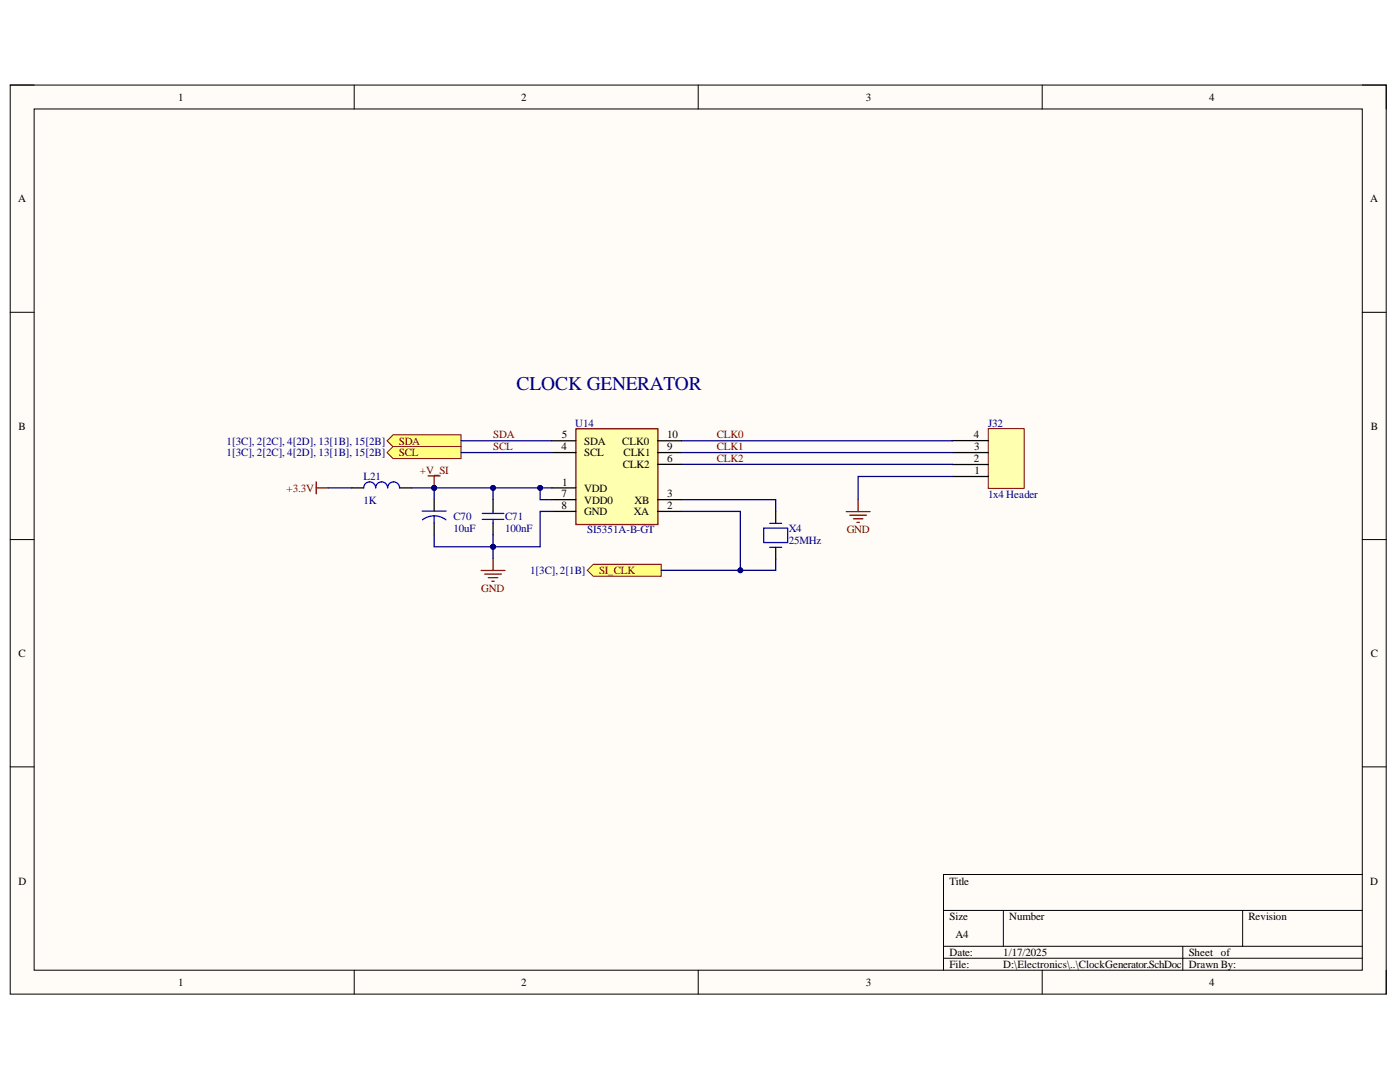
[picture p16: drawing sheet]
<svg xmlns="http://www.w3.org/2000/svg" width="279mm" height="216mm" viewBox="0 0 279 216" stroke-linecap="round" stroke-linejoin="round" font-family="sans-serif">
<defs><g id="words">
<text font-size="3.9" fill="#000080" x="103.1" y="77.8">CLOCK GENERATOR</text>
<g font-size="2.2">
<text x="35.6" y="20.1">1</text>
<text x="104" y="20.1">2</text>
<text x="172.8" y="20.1">3</text>
<text x="241.3" y="20.1">4</text>
<text x="3.6" y="40.4">A</text>
<text x="273.5" y="40.4">A</text>
<text x="3.7" y="85.7">B</text>
<text x="112" y="89.9">4</text>
<text x="112.1" y="87.5">5</text>
<text x="116.6" y="88.8">SDA</text>
<text x="124.2" y="88.8">CLK0</text>
<text x="133.1" y="87.5">10</text>
<text x="133.1" y="89.9">9</text>
<text x="194.3" y="87.5">4</text>
<text x="194.4" y="89.9">3</text>
<text x="273.6" y="85.7">B</text>
<text x="116.6" y="91">SCL</text>
<text x="124.3" y="93.4">CLK2</text>
<text x="124.4" y="91">CLK1</text>
<text x="133.1" y="92.2">6</text>
<text x="194.3" y="92.2">2</text>
<text x="194.5" y="94.7">1</text>
<text x="112" y="101.6">8</text>
<text x="112" y="99.2">7</text>
<text x="112.2" y="96.9">1</text>
<text x="116.6" y="98.1">VDD</text>
<text x="116.6" y="100.5">VDD0</text>
<text x="126.6" y="100.5">XB</text>
<text x="133.1" y="101.6">2</text>
<text x="133.1" y="99.2">3</text>
<text x="116.6" y="102.8">GND</text>
<text x="126.5" y="102.8">XA</text>
<text x="3.7" y="131.1">C</text>
<text x="273.6" y="131.1">C</text>
<text x="3.7" y="176.5">D</text>
<text x="189.5" y="176.5">Title</text>
<text x="273.5" y="176.5">D</text>
<text x="189.5" y="183.6">Size</text>
<text x="201.4" y="183.6">Number</text>
<text x="249.1" y="183.6">Revision</text>
<text x="189.5" y="190.8">Date:</text>
<text x="190.7" y="187.2">A4</text>
<text x="200.2" y="190.8">1/17/2025</text>
<text x="237.2" y="190.8">Sheet of</text>
<text x="35.6" y="196.8">1</text>
<text x="104" y="196.8">2</text>
<text x="172.8" y="196.8">3</text>
<text x="189.5" y="193.1">File:</text>
<text x="200.2" y="193.1">D:\Electronics\..\ClockGenerator.SchDoc</text>
<text x="237.2" y="193.1">Drawn By:</text>
<text x="241.3" y="196.8">4</text>
</g>
<g font-size="2.2" fill="#000080">
<text x="45.2" y="88.8">1[3C], 2[2C], 4[2D], 13[1B], 15[2B]</text>
<text x="114.8" y="85.2">U14</text>
<text x="197.2" y="85.1">J32</text>
<text x="45.2" y="91">1[3C], 2[2C], 4[2D], 13[1B], 15[2B]</text>
<text x="72.6" y="95.8">L21</text>
<text x="72.6" y="100.5">1K</text>
<text x="197.2" y="99.4">1x4 Header</text>
<text x="90.5" y="106.1">10uF</text>
<text x="90.5" y="103.7">C70</text>
<text x="100.8" y="106.1">100nF</text>
<text x="100.8" y="103.7">C71</text>
<text x="117.2" y="106.3">SI5351A-B-GT</text>
<text x="157.4" y="106.1">X4</text>
<text x="157.4" y="108.5">25MHz</text>
<text x="105.8" y="114.6">1[3C], 2[1B]</text>
</g>
<g font-size="2.2" fill="#800000">
<text x="79.6" y="88.8">SDA</text>
<text x="98.4" y="87.5">SDA</text>
<text x="98.4" y="89.9">SCL</text>
<text x="143" y="87.5">CLK0</text>
<text x="143" y="89.9">CLK1</text>
<text x="79.6" y="91">SCL</text>
<text x="83.8" y="94.5">+V_SI</text>
<text x="143" y="92.2">CLK2</text>
<text x="57.2" y="98.1">+3.3V</text>
<text x="169" y="106.4">GND</text>
<text x="96.1" y="118.1">GND</text>
<text x="119.5" y="114.6">SI_CLK</text>
</g>
</g></defs>
<path d="M2 17h274.6v181.4h-274.6z" fill-rule="evenodd" fill="#fffcf8"/>
<path d="M2 17h274.6v181.4h-274.6z" fill="none" stroke="#000" stroke-width=".2"/>
<path d="M6.8 21.7h265.1v171.9h-265.1z" fill-rule="evenodd" fill="#fffcf8"/>
<g fill="none" stroke="#000" stroke-width=".2">
<path d="M2 17h4.8M70.7 17v4.7M139.3 17v4.7M208 17v4.7M271.9 17h4.7v4.7M6.8 21.7h265.1v171.9h-265.1zM2 62.3h4.8M271.9 62.3h4.7M2 107.7h4.8M271.9 107.7h4.7M2 153h4.8M271.9 153h4.7"/>
<path d="M271.9 174.5h-83.6v19.1M70.7 193.6v4.8M139.3 193.6v4.8M188.3 181.7h83.6M188.3 188.8h83.6M188.3 191.2h83.6M200.2 181.7v7.1M208 193.6v4.8M236.1 188.8v4.8M248 181.7v7.1M276.6 193.6v4.8"/>
</g>
<path d="M77.2 88l1.2-1.2h13.6v2.3h-13.6z" fill-rule="evenodd" fill="#ffff80"/>
<path d="M77.2 88l1.2-1.2h13.6v2.3h-13.6z" fill="none" stroke="#800000" stroke-width=".2"/>
<path d="M78.4 89.1h13.6v2.4h-13.6l-1.2-1.2z" fill-rule="evenodd" fill="#ffff80"/>
<path d="M78.4 89.1h13.6v2.4h-13.6l-1.2-1.2z" fill="none" stroke="#800000" stroke-width=".2"/>
<path d="M72.6 97.4a1.19 1.19 0 0 1 1.2-1.2 1.19 1.19 0 0 1 1.2 1.2 1.19 1.19 0 0 1 1.2-1.2 1.19 1.19 0 0 1 1.2 1.2 1.2 1.2 0 0 1 1.2-1.2 1.2 1.2 0 0 1 1.1 1.2M84.3 102h4.7M86.6 102.9l1 .2 1.4 .6M86.6 102.9l-.9 .2-1.4 .6M86.6 102.9v1.5M96.2 103.6h4.3M96.2 102.4h4.3M98.4 102v.4M98.4 103.6v.8" fill="none" stroke="#00f" stroke-width=".25"/>
<path d="M70.2 97.4h2.4M79.7 97.4h2.4M86.6 99.6v2.4M98.4 99.6v2.4M86.6 104.4v2.3M98.4 104.4v2.3" fill="none" stroke="#000" stroke-width=".25"/>
<path d="M63.1 96.2v2.3M63.1 97.4h2.4M85.5 95h2.3M86.6 95v2.4" fill="none" stroke="#800000" stroke-width=".25"/>
<circle cx="86.6" cy="97.3" r=".48" fill="#000080"/>
<circle cx="86.6" cy="97.3" r=".48" fill="none" stroke="#000080" stroke-width=".2"/>
<path d="M114.9 85.6h16.4v19.1h-16.4z" fill-rule="evenodd" fill="#ffffb0"/>
<path d="M114.9 85.6h16.4v19.1h-16.4zM96 113.8h4.8M96.7 114.5h3.4M97.4 115.3h2M98.2 116h.4M98.4 111.4v2.4" fill="none" stroke="#800000" stroke-width=".25"/>
<path d="M110.2 97.4h4.7M110.2 88h4.7M110.2 90.3h4.7M110.2 99.7h4.7M131.2 88h4.8M131.2 90.3h4.8M131.2 99.7h4.8M131.2 92.7h4.8M110.2 102h4.7M131.2 102h4.8M154.8 102v2.4M154.8 109.2v2.4" fill="none" stroke="#000" stroke-width=".25"/>
<path d="M152.4 105.4h4.8v2.9h-4.8zM153.6 104.4h2.4M153.6 109.2h2.4" fill="none" stroke="#00f" stroke-width=".25"/>
<path d="M65.5 97.4h4.7M82.1 97.4h28.1M92 88h18.2M92 90.3h18.2" fill="none" stroke="#000080" stroke-width=".25"/>
<circle cx="86.6" cy="97.3" r=".48" fill="#000080"/>
<circle cx="86.6" cy="97.3" r=".48" fill="none" stroke="#000080" stroke-width=".2"/>
<circle cx="98.4" cy="97.3" r=".48" fill="#000080"/>
<circle cx="98.4" cy="97.3" r=".48" fill="none" stroke="#000080" stroke-width=".2"/>
<circle cx="107.8" cy="97.3" r=".48" fill="#000080"/>
<circle cx="107.8" cy="97.3" r=".48" fill="none" stroke="#000080" stroke-width=".2"/>
<path d="M107.8 97.4v2.3h2.4" fill="none" stroke="#000080" stroke-width=".25"/>
<circle cx="107.8" cy="97.3" r=".48" fill="#000080"/>
<circle cx="107.8" cy="97.3" r=".48" fill="none" stroke="#000080" stroke-width=".2"/>
<path d="M98.4 97.4v2.2" fill="none" stroke="#000080" stroke-width=".25"/>
<circle cx="98.4" cy="97.3" r=".48" fill="#000080"/>
<circle cx="98.4" cy="97.3" r=".48" fill="none" stroke="#000080" stroke-width=".2"/>
<path d="M86.6 97.4v2.2" fill="none" stroke="#000080" stroke-width=".25"/>
<circle cx="86.6" cy="97.3" r=".48" fill="#000080"/>
<circle cx="86.6" cy="97.3" r=".48" fill="none" stroke="#000080" stroke-width=".2"/>
<path d="M110.2 102h-2.4v7.1h-21.2v-2.4" fill="none" stroke="#000080" stroke-width=".25"/>
<circle cx="98.4" cy="109.1" r=".48" fill="#000080"/>
<circle cx="98.4" cy="109.1" r=".48" fill="none" stroke="#000080" stroke-width=".2"/>
<path d="M98.4 106.7v2.4" fill="none" stroke="#000080" stroke-width=".25"/>
<circle cx="98.4" cy="109.1" r=".48" fill="#000080"/>
<circle cx="98.4" cy="109.1" r=".48" fill="none" stroke="#000080" stroke-width=".2"/>
<path d="M98.4 109.1v2.3" fill="none" stroke="#000080" stroke-width=".25"/>
<circle cx="98.4" cy="109.1" r=".48" fill="#000080"/>
<circle cx="98.4" cy="109.1" r=".48" fill="none" stroke="#000080" stroke-width=".2"/>
<path d="M136 99.7h18.8v2.3M136 102h11.8v11.8h7v-2.2" fill="none" stroke="#000080" stroke-width=".25"/>
<circle cx="147.8" cy="113.8" r=".48" fill="#000080"/>
<circle cx="147.8" cy="113.8" r=".48" fill="none" stroke="#000080" stroke-width=".2"/>
<path d="M117.2 113.8l1.2-1.2h13.6v2.4h-13.6z" fill-rule="evenodd" fill="#ffff80"/>
<path d="M117.2 113.8l1.2-1.2h13.6v2.4h-13.6z" fill="none" stroke="#800000" stroke-width=".2"/>
<path d="M197.2 85.5h7.2v12h-7.2z" fill-rule="evenodd" fill="#ffffb0"/>
<path d="M197.2 85.5h7.2v12h-7.2z" fill="none" stroke="#800000" stroke-width=".2"/>
<path d="M190.1 95.1h7.1M190.1 92.7h7.1M190.1 90.3h7.1M190.1 87.9h7.1" fill="none" stroke="#000" stroke-width=".25"/>
<path d="M171.3 99.7v2.4M168.9 102.1h4.7M169.6 102.8h3.3M170.3 103.5h1.9M171 104.2h.5" fill="none" stroke="#800000" stroke-width=".25"/>
<path d="M132 113.8h15.8" fill="none" stroke="#000080" stroke-width=".25"/>
<circle cx="147.8" cy="113.8" r=".48" fill="#000080"/>
<circle cx="147.8" cy="113.8" r=".48" fill="none" stroke="#000080" stroke-width=".2"/>
<path d="M136 92.7h54.1M136 90.3h54.1M190.1 87.9l-54.1 .1M190.1 95.1h-18.8v4.6" fill="none" stroke="#000080" stroke-width=".25"/>
<use href="#words"/>
</svg>
